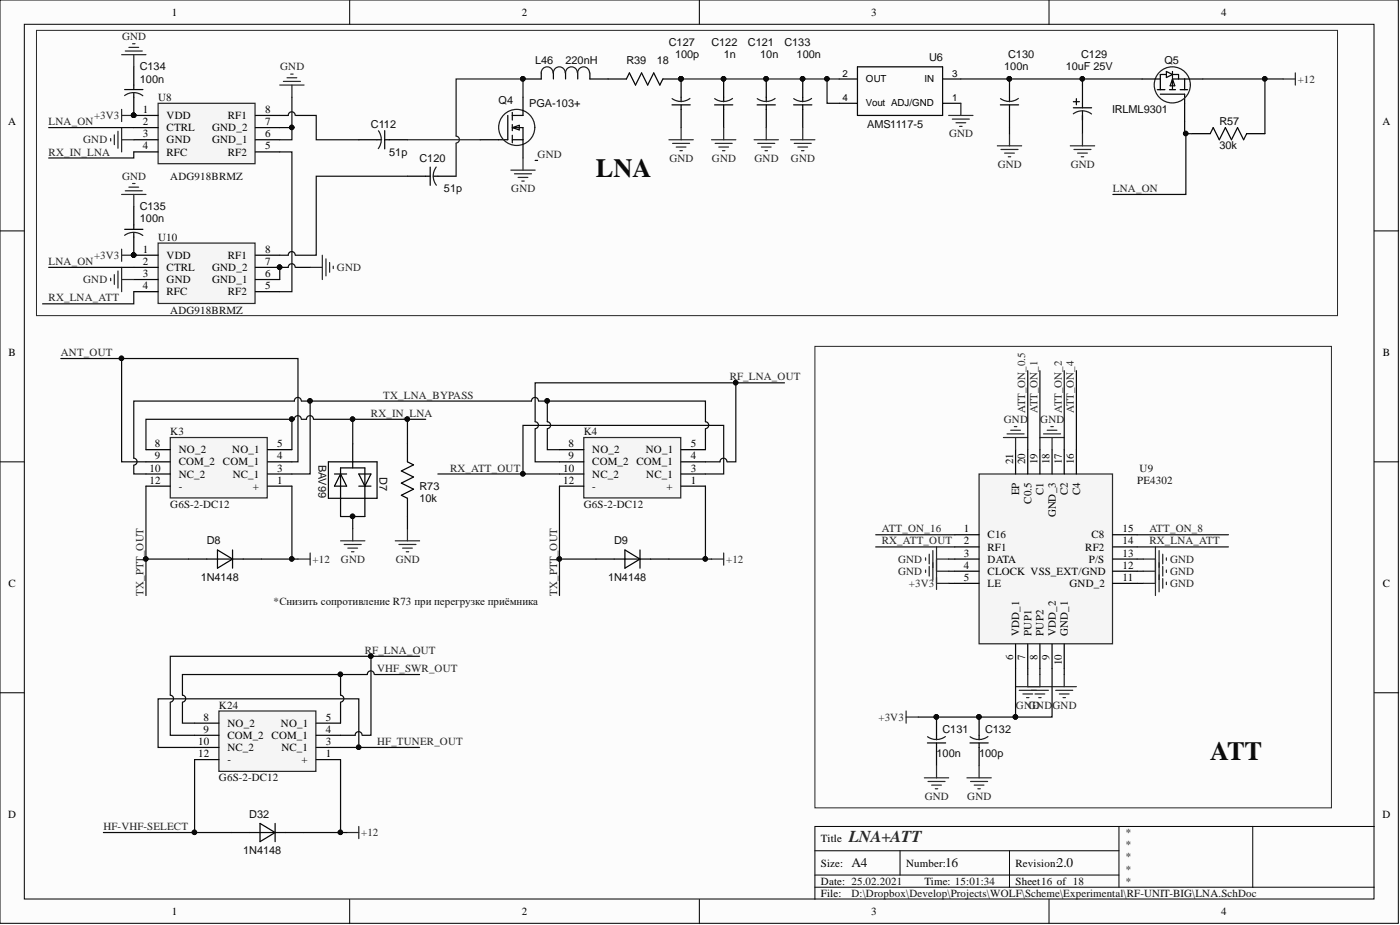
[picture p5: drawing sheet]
<svg xmlns="http://www.w3.org/2000/svg" width="292mm" height="193mm" viewBox="0 0 292 193" stroke-linecap="round" stroke-linejoin="round" font-family="sans-serif">
<defs><g id="words">
<g font-size="5.5" fill="#0e0e0e">
<text x="124.3" y="36.8">LNA</text>
<text x="252.5" y="158.6">ATT</text>
</g>
<text font-size="3.5" fill="#262626" x="177.1" y="175.7">LNA+ATT</text>
<g font-size="2.8" fill="#0e0e0e">
<text x="177.6" y="180.9">A4</text>
<text x="197.2" y="180.9">16</text>
<text x="220.5" y="180.9">2.0</text>
</g>
<g font-size="2.3">
<text x="35.9" y="3.3">1</text>
<text x="108.9" y="3.3">2</text>
<text x="181.8" y="3.3">3</text>
<text x="254.8" y="3.3">4</text>
<text x="29.8" y="23.6">1</text>
<text x="55.3" y="23.6">8</text>
<text x="1.7" y="26.1">A</text>
<text x="29.8" y="26.1">2</text>
<text x="29.8" y="28.6">3</text>
<text x="34.8" y="24.8">VDD</text>
<text x="34.8" y="27.4">CTRL</text>
<text x="34.8" y="29.9">GND</text>
<text x="44.2" y="27.4">GND_2</text>
<text x="44.2" y="29.9">GND_1</text>
<text x="47.5" y="24.8">RF1</text>
<text x="55.3" y="26.1">7</text>
<text x="55.3" y="28.6">6</text>
<text x="288.4" y="26.1">A</text>
<text x="29.8" y="31.2">4</text>
<text x="34.8" y="32.5">RFC</text>
<text x="47.5" y="32.5">RF2</text>
<text x="55.3" y="31.2">5</text>
<text x="29.8" y="52.7">1</text>
<text x="55.3" y="52.7">8</text>
<text x="29.8" y="55.3">2</text>
<text x="29.8" y="57.8">3</text>
<text x="34.8" y="54">VDD</text>
<text x="34.8" y="56.5">CTRL</text>
<text x="34.8" y="59.1">GND</text>
<text x="44.2" y="56.5">GND_2</text>
<text x="44.2" y="59.1">GND_1</text>
<text x="47.5" y="54">RF1</text>
<text x="55.3" y="55.3">7</text>
<text x="55.3" y="57.8">6</text>
<text x="29.8" y="60.3">4</text>
<text x="34.8" y="61.6">RFC</text>
<text x="47.5" y="61.6">RF2</text>
<text x="55.3" y="60.3">5</text>
<text x="1.8" y="74.3">B</text>
<text x="288.5" y="74.3">B</text>
<text x="32.3" y="93.3">8</text>
<text x="32.3" y="95.8">9</text>
<text x="37.3" y="94.6">NO_2</text>
<text x="48.5" y="94.6">NO_1</text>
<text x="57.9" y="95.8">4</text>
<text x="57.9" y="93.3">5</text>
<text x="118.6" y="93.3">8</text>
<text x="118.6" y="95.8">9</text>
<text x="123.6" y="94.6">NO_2</text>
<text x="134.7" y="94.6">NO_1</text>
<text x="144.1" y="95.8">4</text>
<text x="144.1" y="93.3">5</text>
<text x="31.2" y="98.4">10</text>
<text x="31.2" y="100.9">12</text>
<text x="37.3" y="97.1">COM_2</text>
<text x="37.3" y="99.6">NC_2</text>
<text x="46.5" y="97.1">COM_1</text>
<text x="48.6" y="99.6">NC_1</text>
<text x="57.9" y="100.9">1</text>
<text x="57.9" y="98.4">3</text>
<text x="117.5" y="98.4">10</text>
<text x="117.5" y="100.9">12</text>
<text x="123.6" y="97.1">COM_2</text>
<text x="123.6" y="99.6">NC_2</text>
<text x="132.8" y="97.1">COM_1</text>
<text x="134.8" y="99.6">NC_1</text>
<text x="144.1" y="100.9">1</text>
<text x="144.1" y="98.4">3</text>
<text x="211.4" y="96.9" transform="rotate(-90 211.4 96.9)">21</text>
<text x="213.9" y="96.9" transform="rotate(-90 213.9 96.9)">20</text>
<text x="216.5" y="96.9" transform="rotate(-90 216.5 96.9)">19</text>
<text x="219" y="96.9" transform="rotate(-90 219 96.9)">18</text>
<text x="221.5" y="96.9" transform="rotate(-90 221.5 96.9)">17</text>
<text x="224.1" y="96.9" transform="rotate(-90 224.1 96.9)">16</text>
<text x="37.3" y="102.2">-</text>
<text x="52.8" y="102.2">+</text>
<text x="123.6" y="102.2">-</text>
<text x="139.1" y="102.2">+</text>
<text x="212.7" y="103.4" transform="rotate(-90 212.7 103.4)">EP</text>
<text x="215.2" y="105.1" transform="rotate(-90 215.2 105.1)">C0.5</text>
<text x="217.7" y="103.4" transform="rotate(-90 217.7 103.4)">C1</text>
<text x="220.3" y="107.9" transform="rotate(-90 220.3 107.9)">GND_3</text>
<text x="222.8" y="103.4" transform="rotate(-90 222.8 103.4)">C2</text>
<text x="225.3" y="103.4" transform="rotate(-90 225.3 103.4)">C4</text>
<text x="201.1" y="111.1">1</text>
<text x="201.1" y="113.6">2</text>
<text x="206.1" y="112.3">C16</text>
<text x="227.7" y="112.3">C8</text>
<text x="234.2" y="111.1">15</text>
<text x="234.2" y="113.6">14</text>
<text x="201.1" y="116.1">3</text>
<text x="201.1" y="118.7">4</text>
<text x="206.1" y="114.9">RF1</text>
<text x="206.1" y="117.4">DATA</text>
<text x="206.1" y="119.9">CLOCK VSS_EXT/GND</text>
<text x="226.4" y="114.9">RF2</text>
<text x="227.2" y="117.4">P/S</text>
<text x="234.2" y="116.1">13</text>
<text x="234.2" y="118.7">12</text>
<text x="1.8" y="122.5">C</text>
<text x="201.1" y="121.2">5</text>
<text x="206.1" y="122.5">LE</text>
<text x="223.1" y="122.5">GND_2</text>
<text x="234.2" y="121.2">11</text>
<text x="288.5" y="122.5">C</text>
<text x="211.4" y="137.6" transform="rotate(-90 211.4 137.6)">6</text>
<text x="212.7" y="132.6" transform="rotate(-90 212.7 132.6)">VDD_1</text>
<text x="213.9" y="137.6" transform="rotate(-90 213.9 137.6)">7</text>
<text x="215.2" y="132.6" transform="rotate(-90 215.2 132.6)">PUP1</text>
<text x="216.5" y="137.6" transform="rotate(-90 216.5 137.6)">8</text>
<text x="217.7" y="132.6" transform="rotate(-90 217.7 132.6)">PUP2</text>
<text x="219" y="137.6" transform="rotate(-90 219 137.6)">9</text>
<text x="220.3" y="132.6" transform="rotate(-90 220.3 132.6)">VDD_2</text>
<text x="222.8" y="132.6" transform="rotate(-90 222.8 132.6)">GND_1</text>
<text x="221.5" y="138.7" transform="rotate(-90 221.5 138.7)">10</text>
<text x="41.4" y="155.4">10</text>
<text x="42.5" y="150.4">8</text>
<text x="42.5" y="152.9">9</text>
<text x="47.5" y="151.6">NO_2</text>
<text x="47.5" y="154.2">COM_2</text>
<text x="56.7" y="154.2">COM_1</text>
<text x="58.6" y="151.6">NO_1</text>
<text x="68" y="155.4">3</text>
<text x="68" y="152.9">4</text>
<text x="68" y="150.4">5</text>
<text x="41.4" y="158">12</text>
<text x="47.5" y="156.7">NC_2</text>
<text x="47.5" y="159.2">-</text>
<text x="58.7" y="156.7">NC_1</text>
<text x="62.9" y="159.2">+</text>
<text x="68" y="158">1</text>
<text x="1.7" y="170.6">D</text>
<text x="288.4" y="170.6">D</text>
<text x="171.3" y="175.7">Title</text>
<text x="171.3" y="180.8">Size:</text>
<text x="171.3" y="184.6">Date: 25.02.2021</text>
<text x="189.1" y="180.8">Number:</text>
<text x="192.9" y="184.6">Time: 15:01:34</text>
<text x="211.9" y="180.8">Revision:</text>
<text x="211.9" y="184.6">Sheet16 of 18</text>
<text x="35.9" y="190.9">1</text>
<text x="108.9" y="190.9">2</text>
<text x="171.3" y="187.1">File:</text>
<text x="181.8" y="190.9">3</text>
<text x="254.8" y="190.9">4</text>
</g>
<g font-size="2.3" fill="#262626">
<text x="25.5" y="8.4">GND</text>
<text x="58.5" y="14.7">GND</text>
<text x="270.8" y="17.2">+12</text>
<text x="10.2" y="26.1">LNA_ON</text>
<text x="17.3" y="29.9">GND</text>
<text x="19.6" y="24.8">+3V3</text>
<text x="198" y="28.6">GND</text>
<text x="10.2" y="32.5">RX_IN_LNA</text>
<text x="112.2" y="33">GND</text>
<text x="139.7" y="33.7">GND</text>
<text x="148.5" y="33.7">GND</text>
<text x="157.4" y="33.7">GND</text>
<text x="165" y="33.7">GND</text>
<text x="208.2" y="35">GND</text>
<text x="223.4" y="35">GND</text>
<text x="25.5" y="37.5">GND</text>
<text x="106.7" y="40.1">GND</text>
<text x="232.2" y="40.1">LNA_ON</text>
<text x="10.2" y="55.3">LNA_ON</text>
<text x="17.3" y="59.1">GND</text>
<text x="19.6" y="54">+3V3</text>
<text x="70.3" y="56.5">GND</text>
<text x="10.2" y="62.9">RX_LNA_ATT</text>
<text x="12.7" y="74.3">ANT_OUT</text>
<text x="79.9" y="83.2">TX_LNA_BYPASS</text>
<text x="152.3" y="79.4">RF_LNA_OUT</text>
<text x="77.4" y="87">RX_IN_LNA</text>
<text x="209.4" y="88.2">GND</text>
<text x="213.9" y="86.2" transform="rotate(-90 213.9 86.2)">ATT_ON_0.5</text>
<text x="216.5" y="86.2" transform="rotate(-90 216.5 86.2)">ATT_ON_1</text>
<text x="217.1" y="88.2">GND</text>
<text x="221.5" y="86.2" transform="rotate(-90 221.5 86.2)">ATT_ON_2</text>
<text x="224.1" y="86.2" transform="rotate(-90 224.1 86.2)">ATT_ON_4</text>
<text x="93.9" y="98.4">RX_ATT_OUT</text>
<text x="184" y="113.6">RX_ATT_OUT</text>
<text x="184" y="111.1">ATT_ON_16</text>
<text x="239.8" y="113.6">RX_LNA_ATT</text>
<text x="239.8" y="111.1">ATT_ON_8</text>
<text x="65.2" y="117.4">+12</text>
<text x="71.1" y="117.4">GND</text>
<text x="82.6" y="117.4">GND</text>
<text x="151.5" y="117.4">+12</text>
<text x="187.4" y="119.9">GND</text>
<text x="187.4" y="117.4">GND</text>
<text x="244.1" y="119.9">GND</text>
<text x="244.1" y="117.4">GND</text>
<text x="29.9" y="124.2" transform="rotate(-90 29.9 124.2)">TX_PTT_OUT</text>
<text x="116.2" y="124.2" transform="rotate(-90 116.2 124.2)">TX_PTT_OUT</text>
<text x="189.6" y="122.5">+3V3</text>
<text x="244.1" y="122.5">GND</text>
<text x="76.1" y="136.4">RF_LNA_OUT</text>
<text x="78.7" y="140.2">VHF_SWR_OUT</text>
<text x="212" y="147.8">GNGDND</text>
<text x="219.6" y="147.8">GND</text>
<text x="78.7" y="155.4">HF_TUNER_OUT</text>
<text x="183.3" y="150.4">+3V3</text>
<text x="192.9" y="166.8">GND</text>
<text x="201.8" y="166.8">GND</text>
<text x="21.6" y="173.2">HF-VHF-SELECT</text>
<text x="75.4" y="174.4">+12</text>
</g>
<g font-size="2.3" fill="#0e0e0e">
<text x="139.6" y="9.6">C127</text>
<text x="148.5" y="9.6">C122</text>
<text x="156.1" y="9.6">C121</text>
<text x="163.7" y="9.6">C133</text>
<text x="29.2" y="17.2">100n</text>
<text x="29.2" y="14.7">C134</text>
<text x="111.7" y="13.4">L46</text>
<text x="118" y="13.4">220nH</text>
<text x="130.7" y="13.4">R39</text>
<text x="137" y="13.4">18</text>
<text x="140.8" y="12.2">100p</text>
<text x="151" y="12.2">1n</text>
<text x="158.6" y="12.2">10n</text>
<text x="166.2" y="12.2">100n</text>
<text x="193.9" y="12.8">U6</text>
<text x="209.5" y="14.7">100n</text>
<text x="210.4" y="12.2">C130</text>
<text x="222.4" y="14.7">10uF 25V</text>
<text x="225.6" y="12.2">C129</text>
<text x="242.9" y="13.4">Q5</text>
<text x="33" y="21">U8</text>
<text x="104" y="21.6">Q4</text>
<text x="110.4" y="22.3">PGA-103+</text>
<text x="232" y="23.6">IRLML9301</text>
<text x="77.4" y="26.8">C112</text>
<text x="180.9" y="26.8">AMS1117-5</text>
<text x="254.4" y="26.1">R57</text>
<text x="81.2" y="32.5">51p</text>
<text x="87.5" y="33.7">C120</text>
<text x="254.4" y="31.2">30k</text>
<text x="35.5" y="37.5">ADG918BRMZ</text>
<text x="92.6" y="40.1">51p</text>
<text x="29.2" y="46.4">100n</text>
<text x="29.2" y="43.9">C135</text>
<text x="33" y="50.2">U10</text>
<text x="35.5" y="65.4">ADG918BRMZ</text>
<text x="35.5" y="90.8">K3</text>
<text x="121.8" y="90.8">K4</text>
<text x="66.5" y="96.9" transform="rotate(90 66.5 96.9)">BAV99</text>
<text x="79.2" y="99.5" transform="rotate(90 79.2 99.5)">D7</text>
<text x="237.3" y="100.9">PE4302</text>
<text x="237.8" y="98.4">U9</text>
<text x="35.5" y="106">G6S-2-DC12</text>
<text x="87.5" y="102.2">R73</text>
<text x="87.5" y="104.7">10k</text>
<text x="121.8" y="106">G6S-2-DC12</text>
<text x="43.1" y="113.6">D8</text>
<text x="128.2" y="113.6">D9</text>
<text x="41.9" y="121.2">1N4148</text>
<text x="126.9" y="121.2">1N4148</text>
<text x="57.1" y="126.3">*Снизить сопротивление R73 при перегрузке приёмника</text>
<text x="45.7" y="147.8">K24</text>
<text x="196.7" y="152.9">C131</text>
<text x="205.5" y="152.9">C132</text>
<text x="195.4" y="158">100n</text>
<text x="204.3" y="158">100p</text>
<text x="45.7" y="163">G6S-2-DC12</text>
<text x="52" y="170.6">D32</text>
<text x="50.8" y="178.2">1N4148</text>
<text x="234.7" y="174.4">*</text>
<text x="234.7" y="177">*</text>
<text x="234.7" y="179.5">*</text>
<text x="234.7" y="182">*</text>
<text x="234.7" y="184.6">*</text>
<text x="177.6" y="187.1">D:\Dropbox\Develop\Projects\WOLF\Scheme\Experimental\RF-UNIT-BIG\LNA.SchDoc</text>
</g>
<g font-size="2">
<text x="175.8" y="16.1">2</text>
<text x="180.7" y="17.1">OUT</text>
<text x="192.9" y="17.1">IN</text>
<text x="198.7" y="16.1">3</text>
<text x="175.8" y="21.1">4</text>
<text x="180.7" y="22.1">Vout ADJ/GND</text>
<text x="198.7" y="21.1">1</text>
</g>
</g></defs>
<g fill="#fcfcfc" stroke="#000" stroke-width=".21">
<path d="M0 0h291.8v192.6h-291.8z"/>
<path d="M5.1 5.1h281.6v182.4h-281.6z"/>
</g>
<g fill="none" stroke="#000" stroke-width=".21">
<path d="M73 0v5.1M145.9 0v5.1M218.9 0v5.1M0 48.2h5.1M286.8 48.2h5M0 96.3h5.1M286.8 96.3h5M0 144.5h5.1M286.8 144.5h5M170 177.5h63.5M187.8 177.5v5.1M210.6 177.5v7.6"/>
<path d="M233.5 172.4v12.7M261.4 172.4h-91.4v15.2M286.8 172.4h-25.4v12.7M73 187.6v5.1M145.9 187.6v5.1M170 185.1h116.8M170 182.6h63.5M218.9 187.6v5.1"/>
</g>
<g fill="none" stroke="#000" stroke-width=".25">
<path d="M112.9 15.2v1.3h-3.8M115.5 15.2v1.3M118 15.2v1.3M120.5 15.2v1.3M123.1 15.2v1.3h7.6l.6-1.3 1.3 2.5 1.3-2.5 1.2 2.5 1.3-2.5 1.3 2.5 .6-1.2h3.8v4.7M151 16.5v4.7M159.9 16.5v4.7M167.5 16.5v4.7M175.1 16.5h3.8M178.9 13.9h17.8v10.2h-17.8zM196.7 16.5h3.8M210.6 16.5v4.7"/>
<path d="M225.8 17.7v4.8M238.3 16.5h3.8M241.5 18.7h1.6M242.1 19.6h5.1v5.8M243.4 14.9l1.2 .6-1.2 .7zM243.4 15.5h-1.3v3.2M244 18.7h1.3M244.6 16.5h6.4M244.6 16.5l.5 1.4h-1zM244.6 14.9v1.3M244.6 16.5v2.2M244.6 15.5h1.3v1"/>
<path d="M246.2 18.7h1.6M247.2 16.5v2.2M74.9 29.2h4.7M80.3 29.2h4.7M80.3 27.3v3.8M85 36.8h4.8M89.8 34.9v3.8M90.4 36.8h4.8M105.9 24.1v5.1h-5.7M106.9 29.2h2.2M106.9 23.5v1.5M106.9 26v1.3"/>
<path d="M106.9 28.2v1.6M106.9 26.6h2.2v6.4M106.9 26.6l1.4-.5v1zM109.1 20.3v3.8h-2.2M111.7 33.5h.5M140.2 21.9h3.8M142.1 21.9v4.7M149.1 21.9h3.8M151 21.9v4.7M158 21.9h3.8M159.9 21.9v4.7M165.6 21.9h3.8"/>
<path d="M167.5 21.9v4.7M175.1 21.5h3.8M196.7 21.5h3.8M208.7 21.9h3.8M210.6 21.9v4.7M223.9 21.2h1.3M223.9 22.5h3.9M224.6 20.6v1.3M225.8 23.1v4.8M248.7 27.9h3.8l.6-1.3 1.3 2.6 1.3-2.6 1.2 2.6 1.3-2.6 1.3 2.6 .6-1.3h3.8"/>
</g>
<g fill="none" stroke="#1c1c1c" stroke-width=".25">
<path d="M115.4 15.2a1.23 1.23 0 0 0-1.2-1.3 1.23 1.23 0 0 0-1.3 1.3M117.9 15.2a1.23 1.23 0 0 0-1.2-1.3 1.23 1.23 0 0 0-1.2 1.3M120.5 15.2a1.23 1.23 0 0 0-1.3-1.3 1.23 1.23 0 0 0-1.2 1.3M123 15.2a1.23 1.23 0 0 0-1.2-1.3 1.23 1.23 0 0 0-1.3 1.3M79 27.3a3.1 3.1 0 0 1-.1 3.7M91 34.9a3.1 3.1 0 0 0 0 3.7M144 20.5a3.1 3.1 0 0 1-3.8 .1M152.8 20.5a3.1 3.1 0 0 1-3.7 .1M161.7 20.5a3.1 3.1 0 0 1-3.7 .1M169.3 20.5a3.1 3.1 0 0 1-3.7 .1M212.5 20.5a3.1 3.1 0 0 1-3.8 .1M223.9 23.7a3.1 3.1 0 0 1 3.8 .1"/>
<circle cx="244.6" cy="17.7" r="3.8"/>
<circle cx="107.8" cy="26.6" r="3.8"/>
</g>
<g fill="#0e0e0e" stroke="#0e0e0e" stroke-width=".21">
<circle cx="109.1" cy="16.4" r=".47"/>
<circle cx="142.1" cy="16.4" r=".47"/>
<circle cx="159.8" cy="16.4" r=".47"/>
<circle cx="151" cy="16.4" r=".47"/>
<circle cx="210.6" cy="16.4" r=".47"/>
<circle cx="167.4" cy="16.4" r=".47"/>
</g>
<g fill="none" stroke="#262626" stroke-width=".25">
<path d="M267.7 16.5h2.6M270.3 15.2v2.5M106.6 35.5h5.1M107.3 36.3h3.6M108.1 37h2M108.9 37.8h.5M109.1 33v2.5M139.6 29.2h5M140.3 29.9h3.6M141.1 30.7h2M141.9 31.4h.5M142.1 26.6v2.6"/>
<path d="M148.5 29.2h5M149.2 29.9h3.6M150 30.7h2M150.7 31.4h.5M151 26.6v2.6M157.3 29.2h5.1M158.1 29.9h3.5M158.9 30.7h2M159.6 31.4h.5M159.9 26.6v2.6M164.9 29.2h5.1M165.7 29.9h3.6"/>
<path d="M166.5 30.7h2M167.2 31.4h.5M167.5 26.6v2.6M197.9 24.1h5.1M198.7 24.8h3.5M199.5 25.6h2M200.2 26.4h.5M200.5 21.5v2.6M208.1 30.4h5.1M208.8 31.2h3.6M209.6 31.9h2M210.4 32.7h.5"/>
<path d="M210.6 27.9v2.5M223.3 30.4h5.1M224.1 31.2h3.5M224.8 31.9h2.1M225.6 32.7h.5M225.8 27.9v2.5"/>
</g>
<path d="M170 72.3h107.8v96.2h-107.8z" fill="none" stroke="#262626" stroke-width=".21"/>
<path d="M204.3 98.9h27.8v35.4h-27.8z" fill="#f5f5f5" stroke="#262626" stroke-width=".25"/>
<g fill="none" stroke="#000" stroke-width=".25">
<path d="M211.9 93.8v5.1M214.4 93.8v5.1M217 93.8v5.1M219.5 93.8v5.1M222 93.8v5.1M224.6 93.8v5.1M199.2 111.6h5.1M199.2 114.1h5.1M199.2 116.6h5.1M199.2 119.2h5.1M232.2 111.6h5.1M232.2 114.1h5.1"/>
<path d="M232.2 116.6h5.1M232.2 119.2h5.1M199.2 121.7h5.1M211.9 134.4v5M214.4 134.4v5M217 134.4v5M219.5 134.4v5M222 134.4v5M232.2 121.7h5.1M193.5 155h3.8M195.4 149.6v4.8M195.4 155v4.7"/>
<path d="M202.4 155h3.8M204.3 149.6v4.8M204.3 155v4.7"/>
</g>
<path d="M7.6 6.3h271.5v59.5h-271.5z" fill="none" stroke="#262626" stroke-width=".21"/>
<g fill="none" stroke="#262626" stroke-width=".25">
<path d="M209.4 91.3h5M210.1 90.5h3.6M210.9 89.8h2M211.6 89h.5M211.9 91.3v2.5M217 91.3h5M217.7 90.5h3.6M218.5 89.8h2M219.3 89h.5M219.5 91.3v2.5M193.1 116.4v.5M193.1 118.9v.5"/>
<path d="M193.9 115.6v2M193.9 118.2v2M194.6 114.9v6M195.4 119.2h2.5M195.4 114.1v8.9M195.4 116.6h2.5M238.5 119.2h2.6M238.5 116.6h2.6M241.1 114.1v10.1M241.8 114.9v8.6M242.6 115.6v2M242.6 118.2v2"/>
<path d="M243.4 116.4v.5M243.4 118.9v.5M195.4 121.7h2.5M238.5 121.7h2.6M242.6 120.7v2M243.4 121.4v.6M189.1 148.3v2.6M189.1 149.6h2.5M195.4 159.7v2.6M204.3 159.7v2.6M211.9 143.3h12.7M212.7 144h6"/>
<path d="M213.4 144.8h2M214.2 145.5h.5M214.4 140.7v2.6M216 144.8h2M216.7 145.5h.5M217 140.7v2.6M220.3 144h3.5M221 144.8h2.1M221.8 145.5h.5M222 140.7v2.6M192.9 162.3h5M193.6 163h3.6"/>
<path d="M194.4 163.8h2M195.1 164.6h.6M201.7 162.3h5.1M202.5 163h3.6M203.3 163.8h2M204 164.6h.5"/>
</g>
<path d="M197.2 153.7a3.1 3.1 0 0 1-3.7 0M206.1 153.7a3.1 3.1 0 0 1-3.7 0" fill="none" stroke="#1c1c1c" stroke-width=".25"/>
<g fill="#0e0e0e" stroke="#0e0e0e" stroke-width=".21">
<circle cx="195.4" cy="149.6" r=".47"/>
<circle cx="204.2" cy="149.6" r=".47"/>
</g>
<path d="M33 21.5h20.2v12.7h-20.2z" fill="#f5f5f5" stroke="#262626" stroke-width=".25"/>
<path d="M26 18.7h3.8M27.9 19.3v4.8h5.1M27.9 13.9v4.8M27.9 26.6h5.1M27.9 29.2h5.1M27.9 31.7h5.1M53.3 24.1h5.1M53.3 26.6h5.1M53.3 29.2h5.1M53.3 31.7h5.1" fill="none" stroke="#000" stroke-width=".25"/>
<circle cx="27.9" cy="24" r=".47" fill="#0e0e0e" stroke="#0e0e0e" stroke-width=".21"/>
<path d="M26 19.9a3.1 3.1 0 0 1 3.8 .1" fill="none" stroke="#1c1c1c" stroke-width=".25"/>
<path d="M25.4 11.4h5.1M26.1 10.6h3.6M26.9 9.9h2M27.7 9.1h.5M27.9 11.4v2.5M23.1 28.9v.5M23.9 28.1v2.1M24.6 27.4v3.5M25.4 26.6v5.1M25.4 29.2h2.5" fill="none" stroke="#262626" stroke-width=".25"/>
<path d="M33 50.7h20.2v12.6h-20.2z" fill="#f5f5f5" stroke="#262626" stroke-width=".25"/>
<path d="M26 47.8h3.8M27.9 48.5v4.7h5.1M27.9 55.8h5.1M27.9 58.3h5.1M27.9 43.1v4.7M53.3 53.2h5.1M53.3 55.8h5.1M53.3 58.3h5.1M27.9 60.8h5.1M53.3 60.8h5.1" fill="none" stroke="#000" stroke-width=".25"/>
<g fill="#0e0e0e" stroke="#0e0e0e" stroke-width=".21">
<circle cx="27.9" cy="53.2" r=".47"/>
<circle cx="58.3" cy="55.7" r=".47"/>
<circle cx="27.9" cy="24" r=".47"/>
</g>
<path d="M26 49.1a3.1 3.1 0 0 1 3.8 0" fill="none" stroke="#1c1c1c" stroke-width=".25"/>
<g fill="none" stroke="#262626" stroke-width=".25">
<path d="M58.4 17.7h5M59.1 17h3.6M59.9 16.2h2M60.6 15.5h.6M60.9 17.7v2.6M25.4 22.8v2.6M25.4 24.1h2.5M26.1 39.8h3.6M26.9 39h2M27.7 38.3h.5M23.1 58.1v.5M23.9 57.3v2"/>
<path d="M24.6 56.5v3.6M25.4 40.6h5.1M25.4 52v2.5M25.4 55.8v5M25.4 58.3h2.5M25.4 53.2h2.5M27.9 40.6v2.5M64.7 55.8h2.5M67.2 53.2v5.1M68 54v3.6M68.8 54.8v2M69.5 55.5v.5"/>
</g>
<path d="M35.5 91.3h20.3v12.6h-20.3z" fill="#f5f5f5" stroke="#262626" stroke-width=".25"/>
<g fill="none" stroke="#000" stroke-width=".25">
<path d="M30.5 98.9h5M30.5 96.3h5M30.5 93.8h5M55.8 98.9h5.1M55.8 96.3h5.1M55.8 93.8h5.1M68.5 96.3h10.2v7.7h-10.2zM69.8 98.9h2.5M71.1 98.9l1.2 2.5h-2.5zM73.6 92.5v5.1M74.9 98.9h2.5l-1.3 2.5zM30.5 101.4h5"/>
<path d="M39.3 116.6h15.3M45.4 114.7l3.1 1.9-3.1 1.9zM48.5 114.7v3.8M55.8 101.4h5.1M71.1 107.8v-10.2h5v10.2M74.9 101.4h2.5"/>
</g>
<path d="M62.2 116.6h2.5M64.7 115.4v2.5M71.1 112.8h5M71.8 113.6h3.6M72.6 114.3h2M73.3 115.1h.5M73.6 110.3v2.5" fill="none" stroke="#262626" stroke-width=".25"/>
<path d="M121.8 91.3h20.2v12.6h-20.2z" fill="#f5f5f5" stroke="#262626" stroke-width=".25"/>
<path d="M116.7 98.9h5.1M116.7 96.3h5.1M116.7 93.8h5.1M142.1 98.9h5.1M142.1 96.3h5.1M142.1 93.8h5.1M116.7 101.4h5.1M124.3 116.6h15.3M130.4 114.7l3.1 1.9-3.1 1.9zM133.5 114.7v3.8M142.1 101.4h5.1" fill="none" stroke="#000" stroke-width=".25"/>
<path d="M148.5 116.6h2.5M151 115.4v2.5" fill="none" stroke="#262626" stroke-width=".25"/>
<g fill="none" stroke="#0e0e0e" stroke-width=".25">
<path d="M172.6 16.5v5h2.5M200.5 16.5h25.3v1.2M225.8 16.5h12.5M251 16.5h12.9v11.4M263.9 16.5h3.8M10.2 26.6h17.7M27.9 31.7v1.3h-17.7M58.4 31.7h2.5v29.1h-2.5M60.9 26.6v2.6h-2.5M60.9 20.3v6.3h-2.5M61.6 24.1a.72 .72 0 0 0-.7-.8 .72 .72 0 0 0-.8 .8h-1.7M61.7 24.1h4.3v5.1h8.9"/>
<path d="M85 36.8h-19v16.4h-4.3M210.6 26.6v1.3M247.4 27.9h1.3M10.2 55.8h17.7M61.6 55.8a.72 .72 0 0 0-.7-.8 .72 .72 0 0 0-.8 .8h-1.7v2.5M61.6 53.2a.72 .72 0 0 0-.7-.7 .72 .72 0 0 0-.8 .7h-1.7M61.7 55.8h3M12.7 74.8h49.5v21.5h-1.3M25.4 74.8v21.5h5.1M27.9 60.8v2.6h-19M153.5 79.9h10.2M214.4 77.3v16.5"/>
<path d="M217 77.3v16.5M222 77.3v16.5M224.6 77.3v16.5M27.9 97.1v1.8h2.6M60.9 87.5v6.3M62.9 83.7a.72 .72 0 0 0-.8-.8 .72 .72 0 0 0-.7 .8h-33.5v11.9a.72 .72 0 0 1 .7 .7 .72 .72 0 0 1-.7 .7M62.9 87.5a.72 .72 0 0 0-.8-.8 .72 .72 0 0 0-.7 .8h-30.9v6.3M64.7 83.7v15.2h-3.8M65.4 87.5a.72 .72 0 0 0-.7-.8 .72 .72 0 0 0-.8 .8h-1M65.5 87.5h23.3M73.6 87.5v5M91.4 98.9h25.3"/>
<path d="M109.1 98.9v-10.2h41.9v10.2h-3.8M111.7 89.4a.72 .72 0 0 0 .6-.7 .72 .72 0 0 0-.6-.7v-8.1h41.8v16.4h-1.7M111.7 89.5v6.8h5M112.3 83.7a.72 .72 0 0 0-.7-.8 .72 .72 0 0 0-.7 .8h-48M112.4 83.7h1.8v4.3a.72 .72 0 0 1 .7 .7 .72 .72 0 0 1-.7 .7M114.2 83.7h33v4.3a.72 .72 0 0 1 .7 .7 .72 .72 0 0 1-.7 .7M114.2 89.5v4.3h2.5M147.2 89.5v4.3M151.7 96.3a.72 .72 0 0 0-.8-.7 .72 .72 0 0 0-.7 .7h-3M30.5 101.4v15.2h8.8M30.5 116.6v7.6M60.9 101.4v15.2h-6.3"/>
<path d="M60.9 116.6h1.3M71.1 107.8h5M73.6 107.8v2.5M116.7 101.4v15.2h7.6M116.7 116.6v7.6M147.2 101.4v15.2h-7.6M147.2 116.6h1.3M182.7 114.1h16.5M182.7 111.6h16.5M197.9 116.6h1.3M197.9 119.2h1.3M237.3 116.6h1.2"/>
<path d="M237.3 114.1h19M237.3 111.6h19M237.3 119.2h1.2M197.9 121.7h1.3M211.9 139.4v10.2M214.4 139.4v1.3M217 139.4v1.3M219.5 139.4v10.2h-7.6M222 139.4v1.3M237.3 121.7h1.2M191.6 149.6h20.3"/>
</g>
<g fill="#0e0e0e" stroke="#0e0e0e" stroke-width=".21">
<circle cx="25.3" cy="74.8" r=".47"/>
<circle cx="30.4" cy="116.6" r=".47"/>
<circle cx="60.9" cy="116.6" r=".47"/>
<circle cx="58.3" cy="55.7" r=".47"/>
<circle cx="60.9" cy="26.6" r=".47"/>
<circle cx="64.7" cy="83.6" r=".47"/>
<circle cx="109.1" cy="16.4" r=".47"/>
<circle cx="109.1" cy="98.8" r=".47"/>
<circle cx="153.5" cy="79.8" r=".47"/>
<circle cx="114.2" cy="83.6" r=".47"/>
<circle cx="116.7" cy="116.6" r=".47"/>
<circle cx="147.1" cy="116.6" r=".47"/>
<circle cx="142.1" cy="16.4" r=".47"/>
<circle cx="151" cy="16.4" r=".47"/>
<circle cx="159.8" cy="16.4" r=".47"/>
<circle cx="167.4" cy="16.4" r=".47"/>
<circle cx="172.5" cy="16.4" r=".47"/>
<circle cx="211.9" cy="149.6" r=".47"/>
<circle cx="204.2" cy="149.6" r=".47"/>
<circle cx="195.4" cy="149.6" r=".47"/>
<circle cx="225.8" cy="16.4" r=".47"/>
<circle cx="210.6" cy="16.4" r=".47"/>
<circle cx="247.4" cy="27.8" r=".47"/>
<circle cx="263.9" cy="16.4" r=".47"/>
<circle cx="60.9" cy="87.4" r=".47"/>
<circle cx="73.6" cy="107.7" r=".47"/>
<circle cx="73.6" cy="87.4" r=".47"/>
<circle cx="85" cy="87.4" r=".47"/>
</g>
<path d="M142.1 16.5h33M85 29.2h15.2M95.2 29.9v6.9M109.1 20.3v-3.8h-13.9v11.9a.72 .72 0 0 1 .6 .7 .72 .72 0 0 1-.6 .7" fill="none" stroke="#1c1c1c" stroke-width=".25"/>
<path d="M45.7 148.3h20.2v12.6h-20.2z" fill="#f5f5f5" stroke="#262626" stroke-width=".25"/>
<path d="M85 92.5v3.8l1.3 .7-2.6 1.2 2.6 1.3-2.6 1.3 2.6 1.3-2.6 1.2 1.3 .7v3.8M40.6 158.5h5.1M40.6 155.9h5.1M40.6 153.4h5.1M40.6 150.9h5.1M66 158.5h5.1M66 155.9h5.1M66 153.4h5.1M66 150.9h5.1M48.2 173.7h15.2M54.3 171.8l3.1 1.9-3.1 1.9zM57.4 171.8v3.8" fill="none" stroke="#000" stroke-width=".25"/>
<path d="M82.5 112.8h5M83.2 113.6h3.6M84 114.3h2M84.8 115.1h.5M85 110.3v2.5M72.3 173.7h2.6M74.9 172.4v2.5" fill="none" stroke="#262626" stroke-width=".25"/>
<g fill="none" stroke="#0e0e0e" stroke-width=".25">
<path d="M247.2 25.4v2.5h.2v12.7h-15.2M85 87.5v5M85 107.8v2.5M77.4 136.9h10.1M35.5 146.5a.72 .72 0 0 0 .7-.7 .72 .72 0 0 0-.7-.8v-8.1h41.9v16.5h-1.8M35.5 146.5v6.9h5.1M38.1 146.5a.72 .72 0 0 0 .6-.7 .72 .72 0 0 0-.6-.8v-4.3h33v4.3a.72 .72 0 0 1 .6 .8 .72 .72 0 0 1-.6 .7M38.1 146.5v4.4h2.5M40.6 155.9h-7.6v-10.1h41.9v10.1h-3.8M40.6 158.5v15.2h7.6M71.1 158.5v15.2h-7.7M71.1 146.5v4.4"/>
<path d="M74.9 155.9h12.6M75.5 153.4a.72 .72 0 0 0-.7-.8 .72 .72 0 0 0-.7 .8h-3M78.1 140.7a.72 .72 0 0 0-.7-.7 .72 .72 0 0 0-.8 .7h-5.5M78.2 140.7h9.3M21.6 173.7h19M71.1 173.7h1.2"/>
</g>
<g fill="#0e0e0e" stroke="#0e0e0e" stroke-width=".21">
<circle cx="40.6" cy="173.6" r=".47"/>
<circle cx="74.8" cy="155.9" r=".47"/>
<circle cx="77.4" cy="136.9" r=".47"/>
<circle cx="71" cy="173.6" r=".47"/>
<circle cx="71" cy="140.7" r=".47"/>
<circle cx="247.4" cy="27.8" r=".47"/>
<circle cx="85" cy="87.4" r=".47"/>
</g>
<use href="#words"/>
</svg>
